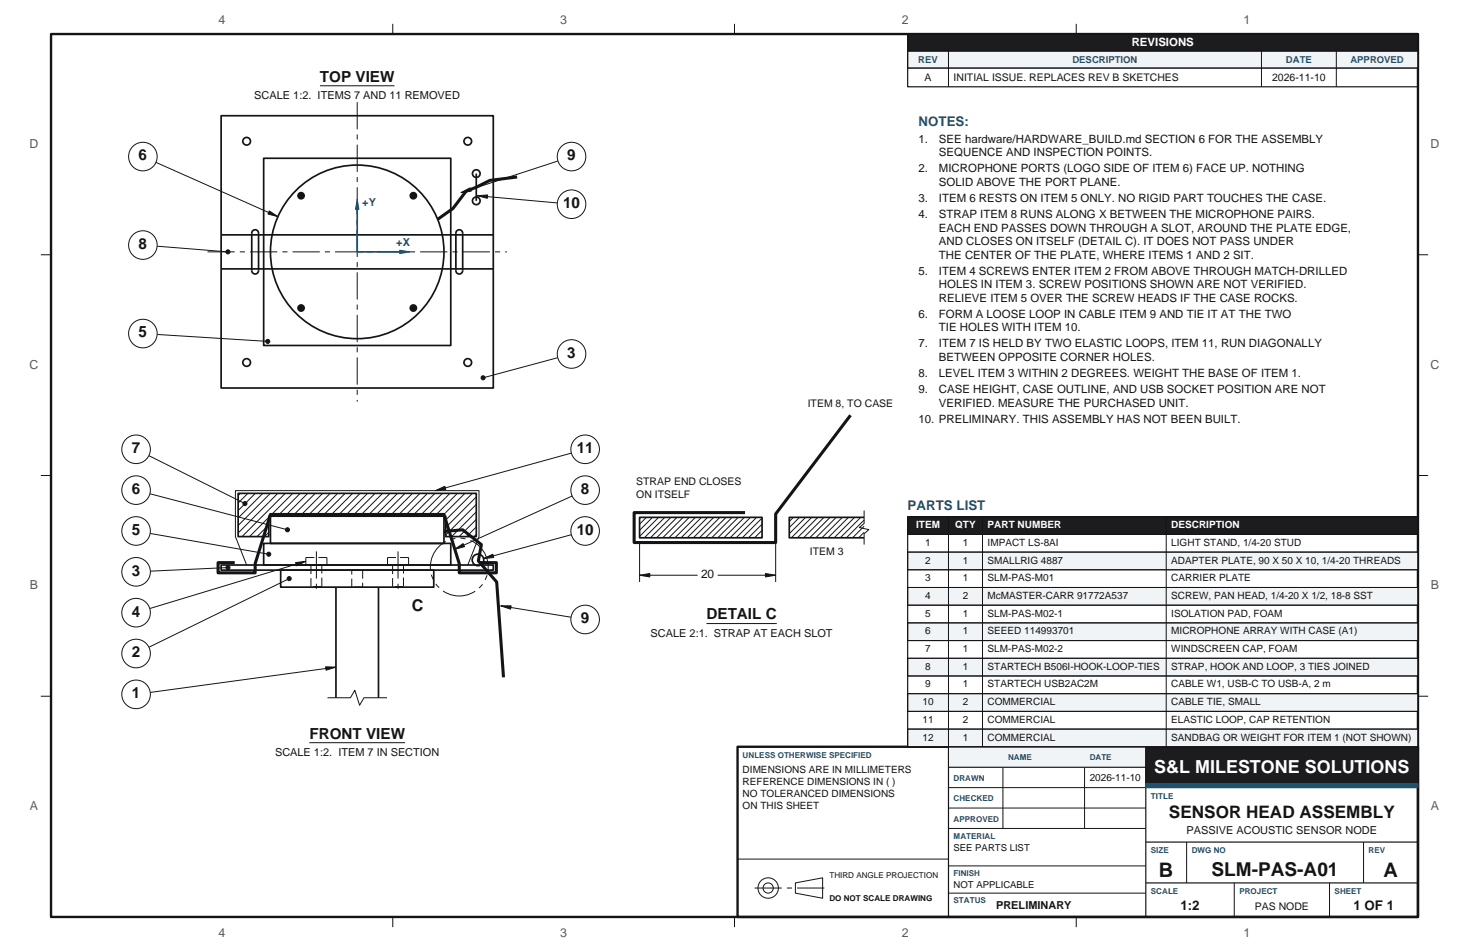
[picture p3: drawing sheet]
<svg xmlns="http://www.w3.org/2000/svg" width="432mm" height="279mm" viewBox="0 0 432 279" stroke-linecap="round" stroke-linejoin="round" font-family="sans-serif">
<defs><g id="words">
<g font-size="5.9" fill="#141416">
<text x="340.7" y="257.6">B</text>
<text x="406.7" y="257.6">A</text>
</g>
<text font-size="5.6" fill="#141416" x="356.1" y="257.4">SLM-PAS-A01</text>
<text font-size="5.3" fill="#fff" x="339.3" y="227">S&amp;L MILESTONE SOLUTIONS</text>
<text font-size="5" fill="#141416" x="343.6" y="240.4">SENSOR HEAD ASSEMBLY</text>
<text font-size="4.8" fill="#141416" x="121.1" y="179.5">C</text>
<g font-size="4.5" fill="#141416">
<text x="94" y="24">TOP VIEW</text>
<text x="40.8" y="47.2">6</text>
<text x="166.8" y="47.2">9</text>
<text x="165.5" y="61.2">10</text>
<text x="40.8" y="73.1">8</text>
<text x="40.8" y="99.1">5</text>
<text x="166.8" y="105.1">3</text>
<text x="38.8" y="133.1">7</text>
<text x="169.5" y="133.1">11</text>
<text x="38.8" y="145.2">6</text>
<text x="170.8" y="145.2">8</text>
<text x="38.8" y="157.2">5</text>
<text x="169.5" y="157.2">10</text>
<text x="38.8" y="169.1">3</text>
<text x="38.8" y="181.1">4</text>
<text x="170.8" y="183.1">9</text>
<text x="207.7" y="182">DETAIL C</text>
<text x="38.8" y="193.2">2</text>
<text x="38.8" y="205.2">1</text>
<text x="90.9" y="217">FRONT VIEW</text>
</g>
<g font-size="3.9" fill="#1e5470">
<text x="270" y="37">NOTES:</text>
<text x="266.8" y="149.8">PARTS LIST</text>
</g>
<g font-size="3.9" fill="#141416">
<text x="347" y="267.4">1:2</text>
<text x="397.8" y="267.4">1 OF 1</text>
</g>
<g font-size="3.6" fill="#5a5a5c">
<text x="64.2" y="7">4</text>
<text x="164.7" y="7">3</text>
<text x="265.1" y="7">2</text>
<text x="365.6" y="7">1</text>
<text x="8.7" y="43.4">D</text>
<text x="420.5" y="43.4">D</text>
<text x="8.7" y="108.3">C</text>
<text x="420.5" y="108.3">C</text>
<text x="8.8" y="173.1">B</text>
<text x="420.6" y="173.1">B</text>
<text x="8.8" y="238">A</text>
<text x="420.6" y="238">A</text>
<text x="64.2" y="275.2">4</text>
<text x="164.7" y="275.2">3</text>
<text x="265.1" y="275.2">2</text>
<text x="365.6" y="275.2">1</text>
</g>
<text font-size="3.5" fill="#141416" x="206.1" y="169.9">20</text>
<text font-size="3.4" fill="#fff" x="332.7" y="13.6">REVISIONS</text>
<g font-size="3.4" fill="#141416">
<text x="270" y="41.9">1.</text>
<text x="276" y="41.9">SEE hardware/HARDWARE_BUILD.md SECTION 6 FOR THE ASSEMBLY</text>
<text x="276" y="45.9">SEQUENCE AND INSPECTION POINTS.</text>
<text x="270" y="50.7">2.</text>
<text x="276" y="50.7">MICROPHONE PORTS (LOGO SIDE OF ITEM 6) FACE UP. NOTHING</text>
<text x="270" y="59.3">3.</text>
<text x="276" y="54.6">SOLID ABOVE THE PORT PLANE.</text>
<text x="276" y="59.3">ITEM 6 RESTS ON ITEM 5 ONLY. NO RIGID PART TOUCHES THE CASE.</text>
<text x="270" y="64.1">4.</text>
<text x="276" y="64.1">STRAP ITEM 8 RUNS ALONG X BETWEEN THE MICROPHONE PAIRS.</text>
<text x="276" y="68.1">EACH END PASSES DOWN THROUGH A SLOT, AROUND THE PLATE EDGE,</text>
<text x="276" y="72">AND CLOSES ON ITSELF (DETAIL C). IT DOES NOT PASS UNDER</text>
<text x="276" y="75.9">THE CENTER OF THE PLATE, WHERE ITEMS 1 AND 2 SIT.</text>
<text x="270" y="80.7">5.</text>
<text x="276" y="80.7">ITEM 4 SCREWS ENTER ITEM 2 FROM ABOVE THROUGH MATCH-DRILLED</text>
<text x="276" y="84.7">HOLES IN ITEM 3. SCREW POSITIONS SHOWN ARE NOT VERIFIED.</text>
<text x="276" y="88.6">RELIEVE ITEM 5 OVER THE SCREW HEADS IF THE CASE ROCKS.</text>
<text x="270" y="93.3">6.</text>
<text x="276" y="93.3">FORM A LOOSE LOOP IN CABLE ITEM 9 AND TIE IT AT THE TWO</text>
<text x="276" y="97.3">TIE HOLES WITH ITEM 10.</text>
<text x="270" y="102.1">7.</text>
<text x="276" y="102.1">ITEM 7 IS HELD BY TWO ELASTIC LOOPS, ITEM 11, RUN DIAGONALLY</text>
<text x="276" y="106">BETWEEN OPPOSITE CORNER HOLES.</text>
<text x="270" y="110.8">8.</text>
<text x="276" y="110.8">LEVEL ITEM 3 WITHIN 2 DEGREES. WEIGHT THE BASE OF ITEM 1.</text>
<text x="270" y="115.5">9.</text>
<text x="276" y="115.5">CASE HEIGHT, CASE OUTLINE, AND USB SOCKET POSITION ARE NOT</text>
<text x="276" y="119.4">VERIFIED. MEASURE THE PURCHASED UNIT.</text>
<text x="270" y="124.2">10. PRELIMINARY. THIS ASSEMBLY HAS NOT BEEN BUILT.</text>
</g>
<g font-size="3.2" fill="#141416">
<text x="74.8" y="29.2">SCALE 1:2. ITEMS 7 AND 11 REMOVED</text>
<text x="191.2" y="187.2">SCALE 2:1. STRAP AT EACH SLOT</text>
<text x="80.8" y="222.2">SCALE 1:2. ITEM 7 IN SECTION</text>
<text x="348.8" y="245">PASSIVE ACOUSTIC SENSOR NODE</text>
<text x="292.8" y="267">PRELIMINARY</text>
</g>
<g font-size="3.2" fill="#1e5470">
<text x="106.5" y="60.5">+Y</text>
<text x="116.5" y="72.4">+X</text>
</g>
<g font-size="3.1" fill="#141416">
<text x="271.8" y="23.8">A</text>
<text x="280.3" y="23.8">INITIAL ISSUE. REPLACES REV B SKETCHES</text>
<text x="373.9" y="23.8">2026-11-10</text>
<text x="237.4" y="119.5">ITEM 8, TO CASE</text>
<text x="187" y="142.4">STRAP END CLOSES</text>
<text x="187" y="146.2">ON ITSELF</text>
<text x="238" y="163.2">ITEM 3</text>
<text x="368.8" y="267.4">PAS NODE</text>
</g>
<g font-size="2.9" fill="#fff">
<text x="269.3" y="155.2">ITEM</text>
<text x="280.8" y="155.2">QTY</text>
<text x="290.3" y="155.2">PART NUMBER</text>
<text x="344.3" y="155.2">DESCRIPTION</text>
</g>
<g font-size="2.9" fill="#141416">
<text x="272" y="160.4">1</text>
<text x="283" y="160.4">1</text>
<text x="290.3" y="160.4">IMPACT LS-8AI</text>
<text x="344.3" y="160.4">LIGHT STAND, 1/4-20 STUD</text>
<text x="272" y="165.6">2</text>
<text x="283" y="165.6">1</text>
<text x="290.3" y="165.6">SMALLRIG 4887</text>
<text x="344.3" y="165.6">ADAPTER PLATE, 90 X 50 X 10, 1/4-20 THREADS</text>
<text x="272" y="170.8">3</text>
<text x="283" y="170.8">1</text>
<text x="290.3" y="170.8">SLM-PAS-M01</text>
<text x="344.3" y="170.8">CARRIER PLATE</text>
<text x="272" y="176">4</text>
<text x="283" y="176">2</text>
<text x="290.3" y="176">McMASTER-CARR 91772A537</text>
<text x="344.3" y="176">SCREW, PAN HEAD, 1/4-20 X 1/2, 18-8 SST</text>
<text x="272" y="181.2">5</text>
<text x="283" y="181.2">1</text>
<text x="290.3" y="181.2">SLM-PAS-M02-1</text>
<text x="344.3" y="181.2">ISOLATION PAD, FOAM</text>
<text x="272" y="186.4">6</text>
<text x="272" y="191.6">7</text>
<text x="283" y="186.4">1</text>
<text x="283" y="191.6">1</text>
<text x="290.3" y="186.4">SEEED 114993701</text>
<text x="290.3" y="191.6">SLM-PAS-M02-2</text>
<text x="344.3" y="186.4">MICROPHONE ARRAY WITH CASE (A1)</text>
<text x="344.3" y="191.6">WINDSCREEN CAP, FOAM</text>
<text x="272" y="196.8">8</text>
<text x="283" y="196.8">1</text>
<text x="290.3" y="196.8">STARTECH B506I-HOOK-LOOP-TIES</text>
<text x="344.3" y="196.8">STRAP, HOOK AND LOOP, 3 TIES JOINED</text>
<text x="272" y="202">9</text>
<text x="283" y="202">1</text>
<text x="290.3" y="202">STARTECH USB2AC2M</text>
<text x="344.3" y="202">CABLE W1, USB-C TO USB-A, 2 m</text>
<text x="271.2" y="207.2">10</text>
<text x="283" y="207.2">2</text>
<text x="290.3" y="207.2">COMMERCIAL</text>
<text x="344.3" y="207.2">CABLE TIE, SMALL</text>
<text x="271.2" y="212.4">11</text>
<text x="283" y="212.4">2</text>
<text x="290.3" y="212.4">COMMERCIAL</text>
<text x="344.3" y="212.4">ELASTIC LOOP, CAP RETENTION</text>
<text x="271.2" y="217.6">12</text>
<text x="283" y="217.6">1</text>
<text x="290.3" y="217.6">COMMERCIAL</text>
<text x="344.3" y="217.6">SANDBAG OR WEIGHT FOR ITEM 1 (NOT SHOWN)</text>
<text x="218.3" y="227">DIMENSIONS ARE IN MILLIMETERS</text>
<text x="218.3" y="230.6">REFERENCE DIMENSIONS IN ( )</text>
<text x="320.3" y="229.6">2026-11-10</text>
<text x="218.3" y="234.2">NO TOLERANCED DIMENSIONS</text>
<text x="218.3" y="237.8">ON THIS SHEET</text>
</g>
<g font-size="2.8" fill="#1e5470">
<text x="269.9" y="18.5">REV</text>
<text x="315.2" y="18.5">DESCRIPTION</text>
<text x="378" y="18.5">DATE</text>
<text x="396.9" y="18.5">APPROVED</text>
</g>
<g font-size="2.8" fill="#141416">
<text x="280.3" y="250">SEE PARTS LIST</text>
<text x="280.3" y="260.8">NOT APPLICABLE</text>
</g>
<g font-size="2.4" fill="#1e5470">
<text x="218.3" y="222.8">UNLESS OTHERWISE SPECIFIED</text>
<text x="296.3" y="223.4">NAME</text>
<text x="320.3" y="223.4">DATE</text>
<text x="280.3" y="229.4">DRAWN</text>
<text x="280.3" y="235.4">CHECKED</text>
<text x="338.3" y="234.8">TITLE</text>
<text x="280.3" y="241.4">APPROVED</text>
<text x="280.3" y="246.6">MATERIAL</text>
<text x="338.3" y="250.6">SIZE</text>
<text x="350.3" y="250.6">DWG NO</text>
<text x="402.3" y="250.6">REV</text>
<text x="280.3" y="257.4">FINISH</text>
<text x="338.3" y="262.6">SCALE</text>
<text x="364.3" y="262.6">PROJECT</text>
<text x="392.3" y="262.6">SHEET</text>
<text x="280.3" y="265.4">STATUS</text>
</g>
<g font-size="2.4" fill="#141416">
<text x="243.8" y="258">THIRD ANGLE PROJECTION</text>
<text x="243.8" y="264.8">DO NOT SCALE DRAWING</text>
</g>
</g></defs>
<path d="M15 10h401.8v259.4h-401.8z" fill="none" stroke="#141416" stroke-width=".7" stroke-linecap="butt"/>
<path d="M115.5 7v3M215.9 7v3M316.3 7v3M12 74.8h3M416.8 74.8h3M12 139.7h3M416.8 139.7h3M12 204.6h3M416.8 204.6h3M115.5 269.4v3M215.9 269.4v3M316.3 269.4v3" fill="none" stroke="#141416" stroke-width=".29"/>
<path d="M266.8 10h150v5h-150z" fill="#1c1c1e" stroke="#141416" stroke-width=".29"/>
<path d="M266.8 15h150v5h-150z" fill="#f0f4f6" stroke="#141416" stroke-width=".29"/>
<path d="M266.8 10h150v15.5h-150zM278.8 219.4v50M336.8 219.4v50" fill="none" stroke="#141416" stroke-width=".35"/>
<g fill="none" stroke="#141416" stroke-width=".29">
<path d="M266.8 15h150M278.8 15v10.5M370.8 15v10.5M392.8 15v10.5M266.8 20h150M294.8 219.4v24M318.8 219.4v24M278.8 225.4h58M278.8 231.4h58M278.8 237.4h58M216.8 252.4h62M233.8 259.4l8-1.5v6l-8-1.5z"/>
<path d="M278.8 243.4h58"/>
<circle cx="225.8" cy="260.9" r="3"/>
<circle cx="225.8" cy="260.9" r="1.5"/>
</g>
<path d="M216.8 219.4h200v50h-200z" fill="none" stroke="#141416" stroke-width=".7" stroke-linecap="butt"/>
<path d="M221.8 260.9h22" fill="none" stroke="#141416" stroke-width=".29" stroke-dasharray="8 1.5 1.5 1.5" stroke-linecap="butt"/>
<path d="M278.8 219.4h58v6h-58z" fill="#f0f4f6" stroke="#141416" stroke-width=".29"/>
<path d="M278.8 254.4h58M278.8 262.4h58" fill="none" stroke="#141416" stroke-width=".29"/>
<path d="M336.8 219.4h80v12h-80z" fill="#1c1c1e" stroke="#141416" stroke-width=".29"/>
<g fill="#1e5470" stroke="#1e5470" stroke-width=".29">
<path d="M336.8 230.2h80v1.2h-80z"/>
<path d="M117.5 73.5l3 .5-3 .5z"/>
<path d="M105 58.5l.5 3h-1z"/>
</g>
<path d="M336.8 247.4h80M336.8 259.4h80" fill="none" stroke="#141416" stroke-width=".35"/>
<path d="M94 25.2h22M45.8 47.7l35.9 15.9M348.8 247.4v12M362.8 259.4v10M390.8 259.4v10M400.8 247.4v12" fill="none" stroke="#141416" stroke-width=".29"/>
<g fill="none" stroke="#141416" stroke-width=".5">
<path d="M65 34h80v80h-80zM77.5 46.5h55v55h-55zM140 51v8M65 69h80M65 79h80M74.3 67.8a1 1 0 0 1 1.1-.2 1 1 0 0 1 .6 .9v11a1 1 0 0 1-1 1 1 1 0 0 1-1-1v-11zM134.3 67.8a1 1 0 0 1 1.1-.2 1 1 0 0 1 .6 .9v11a1 1 0 0 1-1 1 1 1 0 0 1-1-1v-11z"/>
<circle cx="72.5" cy="41.5" r="1.13"/>
<circle cx="137.5" cy="41.5" r="1.13"/>
<circle cx="140" cy="59" r="1.13"/>
<circle cx="140" cy="51" r="1.13"/>
<circle cx="105" cy="74" r="25.5"/>
<circle cx="72.5" cy="106.5" r="1.13"/>
<circle cx="137.5" cy="106.5" r="1.13"/>
</g>
<g fill="#141416" stroke="#141416" stroke-width=".5">
<circle cx="121.5" cy="90.5" r=".9"/>
<circle cx="121.5" cy="57.5" r=".9"/>
<circle cx="88.5" cy="57.5" r=".9"/>
<circle cx="88.5" cy="90.5" r=".9"/>
</g>
<path d="M105 30v88M61 74h88" fill="none" stroke="#141416" stroke-width=".29" stroke-dasharray="8 1.5 1.5 1.5" stroke-linecap="butt"/>
<path d="M105 61v13h13" fill="none" stroke="#1e5470" stroke-width=".5"/>
<path d="M152 52l-8 1-4 2-3 1.2-3.9 5-4.5 3.2" fill="none" stroke="#141416" stroke-width=".9" stroke-linecap="butt"/>
<path d="M79.2 62l2.5 1.6-2.9-.7z" fill="#141416" stroke="#141416" stroke-width=".29"/>
<circle cx="42" cy="46" r="4.2" fill="#fff" stroke="#141416" stroke-width=".29"/>
<path d="M46.2 98.3l32.5 2" fill="none" stroke="#141416" stroke-width=".29"/>
<circle cx="78.7" cy="100.3" r=".6" fill="#141416" stroke="#141416" stroke-width=".29"/>
<circle cx="42" cy="98" r="4.2" fill="#fff" stroke="#141416" stroke-width=".29"/>
<path d="M46.2 72.3l20.8 1.7" fill="none" stroke="#141416" stroke-width=".29"/>
<circle cx="67" cy="74" r=".6" fill="#141416" stroke="#141416" stroke-width=".29"/>
<circle cx="42" cy="72" r="4.2" fill="#fff" stroke="#141416" stroke-width=".29"/>
<path d="M164 47.3l-28.5 9.3" fill="none" stroke="#141416" stroke-width=".29"/>
<path d="M135.5 56.6l2.7-1.4 .3 .9z" fill="#141416" stroke="#141416" stroke-width=".29"/>
<circle cx="168" cy="46" r="4.2" fill="#fff" stroke="#141416" stroke-width=".29"/>
<path d="M140.3 57.5l23.5 2.1" fill="none" stroke="#141416" stroke-width=".29"/>
<path d="M140.3 57.5l3-.2-.1 1z" fill="#141416" stroke="#141416" stroke-width=".29"/>
<circle cx="168" cy="60" r="4.2" fill="#fff" stroke="#141416" stroke-width=".29"/>
<path d="M163.9 105.1l-21.9 5.9" fill="none" stroke="#141416" stroke-width=".29"/>
<circle cx="142" cy="111" r=".6" fill="#141416" stroke="#141416" stroke-width=".29"/>
<circle cx="168" cy="104" r="4.2" fill="#fff" stroke="#141416" stroke-width=".29"/>
<g fill="none" stroke="#141416" stroke-width=".5">
<path d="M70 145h70v12.7h-9v-6.1h-52v6.1h-9zM77.5 159.6h55v6.4h-55zM79.5 151.6h51v8h-51zM65 166h80v1.5h-80zM82.5 167.5h45v5h-45zM98.7 172.5v32.5M111.2 172.5v32.5"/>
<circle cx="140.5" cy="164.5" r="1.7"/>
</g>
<g fill="none" stroke="#141416" stroke-width=".29">
<path d="M43.8 133.9l28.2 14.1M70.7 145l-.7 .6M72.9 145l-2.9 2.8M75 145l-5 5M77.2 145l-7.2 7.2M79 152l-5.7 5.7M79 154.2l-3.5 3.5M79 156.4l-1.2 1.3M79.5 145l-9.5 9.4M81.7 145l-11.7 11.6M83.8 145l-12.7 12.7M86 145l-6.7 6.6"/>
<path d="M88.2 145l-6.7 6.6M90.5 145l-6.7 6.6M92.7 145l-6.7 6.6M94.8 145l-6.7 6.6M97 145l-6.7 6.6M99.3 145l-6.8 6.6M101.5 145l-6.7 6.6M103.6 145l-6.6 6.6M105.8 145l-6.7 6.6M108 145l-6.7 6.6M110.3 145l-6.7 6.6M112.5 145l-6.7 6.6"/>
<path d="M114.6 145l-6.7 6.6M116.8 145l-6.7 6.6M119.1 145l-6.8 6.6M121.3 145l-6.7 6.6M123.5 145l-6.7 6.6M125.6 145l-6.7 6.6M127.8 145l-6.7 6.6M130.1 145l-6.7 6.6M132.3 145l-6.7 6.6M134.4 145l-6.6 6.6M136.6 145l-6.7 6.6M138.9 145l-7.9 7.8"/>
<path d="M140 146l-9 9M140 148.2l-9 9M140 150.4l-7.3 7.3M140 152.6l-5.1 5.1M140 154.8l-2.8 2.9M140 157l-.6 .7M72.5 166l-3.3-8.3v-13.6h71.6v13.6l-3.3 8.3M90.9 218.2h28.2M96.3 205h6.7l1.3-2.2 1.4 4.4 1.3-2.2h6.8"/>
</g>
<g fill="none" stroke="#141416" stroke-width=".29" stroke-dasharray="2.5 1.2" stroke-linecap="butt">
<path d="M89.9 163.8h6.2M89.9 166v-2.2M91.4 166h3.2M91.4 172.3v-6.3M94.6 166v6.3M94.6 172.3h-3.2M96.1 163.8v2.2M96.1 166h-6.2M103.4 167.5h3.2M103.4 172.5v-5M106.6 167.5v5M106.6 172.5h-3.2"/>
<path d="M113.9 163.8h6.2M113.9 166v-2.2M115.4 166h3.2M115.4 172.3v-6.3M118.6 166v6.3M118.6 172.3h-3.2M120.1 163.8v2.2M120.1 166h-6.2"/>
</g>
<path d="M93 162v12.5M117 162v12.5" fill="none" stroke="#141416" stroke-width=".29" stroke-dasharray="8 1.5 1.5 1.5" stroke-linecap="butt"/>
<path d="M130.5 156.2l5.5-.5 5.5 4.3-.9 4.8 5.4 6.2 2 28M69 165.3h-4.9v3h10.9v-2.7l4.5-14.4h51l4.5 14.4v2.7h10.9v-3h-4.9" fill="none" stroke="#141416" stroke-width=".9" stroke-linecap="butt"/>
<circle cx="135" cy="166.6" r="8.5" fill="none" stroke="#141416" stroke-width=".29" stroke-dasharray="10 1.5 1.5 1.5 1.5 1.5" stroke-linecap="butt"/>
<circle cx="72" cy="147.9" r=".6" fill="#141416" stroke="#141416" stroke-width=".29"/>
<circle cx="40" cy="132" r="4.2" fill="#fff" stroke="#141416" stroke-width=".29"/>
<path d="M44.1 145.1l40.4 10.6" fill="none" stroke="#141416" stroke-width=".29"/>
<circle cx="84.5" cy="155.6" r=".6" fill="#141416" stroke="#141416" stroke-width=".29"/>
<circle cx="40" cy="144" r="4.2" fill="#fff" stroke="#141416" stroke-width=".29"/>
<path d="M44.1 156.7l34.9 6.1" fill="none" stroke="#141416" stroke-width=".29"/>
<circle cx="79" cy="162.8" r=".6" fill="#141416" stroke="#141416" stroke-width=".29"/>
<circle cx="40" cy="156" r="4.2" fill="#fff" stroke="#141416" stroke-width=".29"/>
<path d="M67 166.7l-22.8 1.1" fill="none" stroke="#141416" stroke-width=".29"/>
<circle cx="67" cy="166.7" r=".6" fill="#141416" stroke="#141416" stroke-width=".29"/>
<circle cx="40" cy="168" r="4.2" fill="#fff" stroke="#141416" stroke-width=".29"/>
<path d="M89.9 164.9l-45.9 13.9" fill="none" stroke="#141416" stroke-width=".29"/>
<path d="M86.9 165.3l3-.4-2.7 1.3z" fill="#141416" stroke="#141416" stroke-width=".29"/>
<circle cx="40" cy="180" r="4.2" fill="#fff" stroke="#141416" stroke-width=".29"/>
<path d="M85 170l-41.2 20.2" fill="none" stroke="#141416" stroke-width=".29"/>
<circle cx="85" cy="170" r=".6" fill="#141416" stroke="#141416" stroke-width=".29"/>
<circle cx="40" cy="192" r="4.2" fill="#fff" stroke="#141416" stroke-width=".29"/>
<path d="M98.7 196l-54.5 7.4" fill="none" stroke="#141416" stroke-width=".29"/>
<path d="M95.7 195.9l3 .1-2.9 .9z" fill="#141416" stroke="#141416" stroke-width=".29"/>
<circle cx="40" cy="204" r="4.2" fill="#fff" stroke="#141416" stroke-width=".29"/>
<path d="M168 133.1l-40 11" fill="none" stroke="#141416" stroke-width=".29"/>
<path d="M128 144.1l2.8-1.2 .2 .9z" fill="#141416" stroke="#141416" stroke-width=".29"/>
<circle cx="172" cy="132" r="4.2" fill="#fff" stroke="#141416" stroke-width=".29"/>
<path d="M168.2 145.7l-34.6 15.7" fill="none" stroke="#141416" stroke-width=".29"/>
<path d="M133.6 161.4l2.5-1.7 .4 .9z" fill="#141416" stroke="#141416" stroke-width=".29"/>
<circle cx="172" cy="144" r="4.2" fill="#fff" stroke="#141416" stroke-width=".29"/>
<path d="M167.9 157.1l-25.8 7" fill="none" stroke="#141416" stroke-width=".29"/>
<path d="M142.1 164.1l2.8-1.3 .2 1z" fill="#141416" stroke="#141416" stroke-width=".29"/>
<circle cx="172" cy="156" r="4.2" fill="#fff" stroke="#141416" stroke-width=".29"/>
<path d="M147.2 178l20.7 3.3" fill="none" stroke="#141416" stroke-width=".29"/>
<path d="M147.2 178h3l-.1 1z" fill="#141416" stroke="#141416" stroke-width=".29"/>
<circle cx="172" cy="182" r="4.2" fill="#fff" stroke="#141416" stroke-width=".29"/>
<g fill="none" stroke="#141416" stroke-width=".29">
<path d="M188 159.5v11.5M188.2 152l-.2 .2M190 152l-2 2M191.8 152l-3.8 3.8M193.6 152l-5.6 5.6M195.4 152l-6 6M197.2 152l-6 6M199 152l-6 6M200.8 152l-6 6M202.6 152l-6 6M204.4 152l-6 6M206.2 152l-6 6"/>
<path d="M208 152l-6 6M209.8 152l-6 6M211.6 152l-6 6M213.4 152l-6 6M215.2 152l-6 6M217 152l-6 6M218.8 152l-6 6M220.6 152l-6 6M222.4 152l-6 6M224 152.2l-5.8 5.8M224 154l-4 4M224 155.8l-2.2 2.2"/>
<path d="M224 157.6l-.4 .4M228 159.5v11.5M233.2 152l-1.2 1.2M235 152l-3 3M236.8 152l-4.8 4.8M238.6 152l-6 6M240.4 152l-6 6M242.2 152l-6 6M244 152l-6 6M245.8 152l-6 6M247.6 152l-6 6M249.4 152l-6 6"/>
<path d="M251.2 152l-6 6M253 152l-6 6M254 150v3.8l-1.4 1.2 2.8 .6-1.4 1.2v3.2M254 152.8l-5.2 5.2M254 154.6l-3.4 3.4M254 156.4l-1.6 1.6M188 169h17.1M210.9 169h17.1M207.7 183.2h20.6"/>
</g>
<path d="M188 152h36v6h-36zM254 152h-22v6h22" fill="none" stroke="#141416" stroke-width=".5"/>
<path d="M250 122l-22 29v8.4h-41.6v-8.8h32.6" fill="none" stroke="#141416" stroke-width=".9" stroke-linecap="butt"/>
<g fill="#141416" stroke="#141416" stroke-width=".29">
<path d="M188 169l3-.5v1z"/>
<path d="M225 168.5l3 .5-3 .5z"/>
</g>
<path d="M266.8 151.8h150v5.2h-150z" fill="#1c1c1e" stroke="#141416" stroke-width=".29"/>
<g fill="#f0f4f6" stroke="#141416" stroke-width=".29">
<path d="M266.8 162.2h150v5.2h-150z"/>
<path d="M266.8 172.6h150v5.2h-150z"/>
<path d="M266.8 183h150v5.2h-150z"/>
<path d="M266.8 193.4h150v5.2h-150z"/>
<path d="M266.8 203.8h150v5.2h-150z"/>
<path d="M266.8 214.2h150v5.2h-150z"/>
</g>
<path d="M266.8 151.8h150v67.6h-150z" fill="none" stroke="#141416" stroke-width=".35"/>
<g fill="none" stroke="#141416" stroke-width=".29">
<path d="M266.8 157h150M278.8 151.8v67.6M288.8 151.8v67.6M342.8 151.8v67.6M266.8 162.2h150M266.8 167.4h150M266.8 172.6h150M266.8 177.8h150M266.8 183h150M266.8 188.2h150M266.8 193.4h150M266.8 198.6h150"/>
<path d="M266.8 203.8h150M266.8 209h150M266.8 214.2h150"/>
</g>
<use href="#words"/>
</svg>
